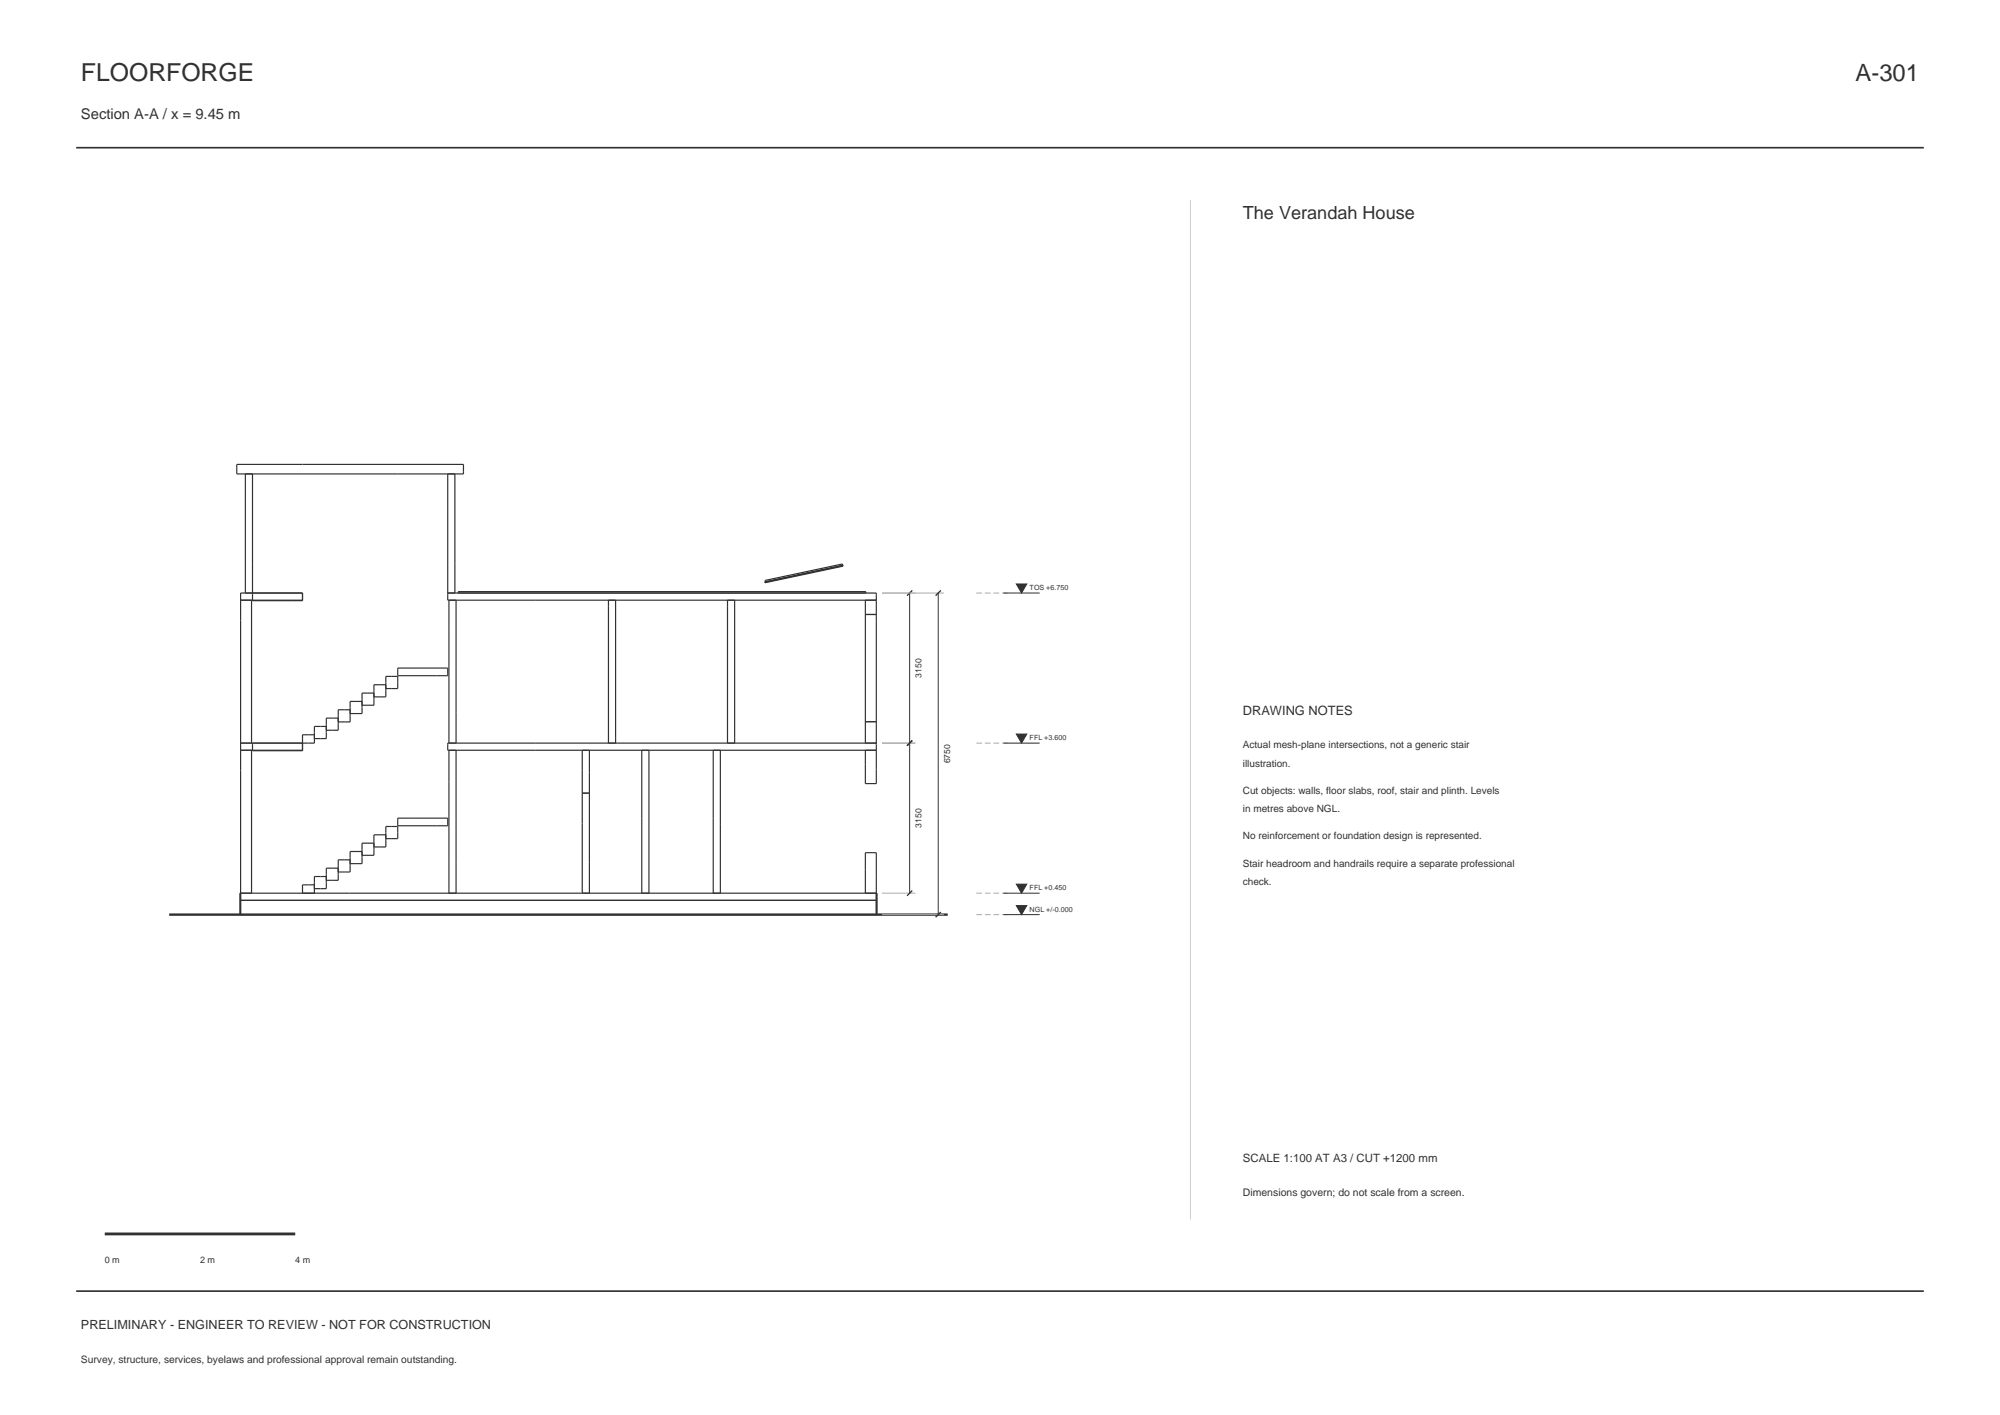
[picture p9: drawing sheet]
<svg xmlns="http://www.w3.org/2000/svg" width="420mm" height="297mm" viewBox="0 0 420 297" stroke-linecap="round" stroke-linejoin="round" font-family="sans-serif">
<defs><g id="words">
<text font-size="5.2" fill="#25372f" x="17" y="17">FLOORFORGE</text>
<text font-size="5" fill="#25372f" x="389.7" y="17">A-301</text>
<text font-size="3.8" fill="#25372f" x="261" y="46">The Verandah House</text>
<text font-size="3.1" fill="#25372f" x="17" y="25">Section A-A / x = 9.45 m</text>
<text font-size="2.7" fill="#25372f" x="261" y="150">DRAWING NOTES</text>
<text font-size="2.6" fill="#25372f" x="17" y="279">PRELIMINARY - ENGINEER TO REVIEW - NOT FOR CONSTRUCTION</text>
<text font-size="2.4" fill="#25372f" x="261" y="244">SCALE 1:100 AT A3 / CUT +1200 mm</text>
<text font-size="2.2" fill="#25372f" x="261" y="251">Dimensions govern; do not scale from a screen.</text>
<g font-size="2.1" fill="#25372f">
<text x="261" y="157">Actual mesh-plane intersections, not a generic stair</text>
<text x="261" y="160.9">illustration.</text>
<text x="261" y="166.6">Cut objects: walls, floor slabs, roof, stair and plinth. Levels</text>
<text x="261" y="170.5">in metres above NGL.</text>
<text x="261" y="176.2">No reinforcement or foundation design is represented.</text>
<text x="261" y="181.9">Stair headroom and handrails require a separate professional</text>
<text x="261" y="185.8">check.</text>
<text x="17" y="286">Survey, structure, services, byelaws and professional approval remain outstanding.</text>
</g>
<g font-size="1.9" fill="#25372f">
<text x="22" y="265">0 m</text>
<text x="42" y="265">2 m</text>
<text x="62" y="265">4 m</text>
</g>
<g font-size="1.8" fill="#25372f">
<text x="193.5" y="142.2" transform="rotate(-90 193.5 142.2)">3150</text>
<text x="199.5" y="160.2" transform="rotate(-90 199.5 160.2)">6750</text>
<text x="193.5" y="173.7" transform="rotate(-90 193.5 173.7)">3150</text>
</g>
<g font-size="1.5" fill="#25372f">
<text x="216.2" y="123.9">TOS +6.750</text>
<text x="216.2" y="155.4">FFL +3.600</text>
<text x="216.2" y="191.4">NGL +/-0.000</text>
<text x="216.2" y="186.9">FFL +0.450</text>
</g>
</g></defs>
<path d="M16 31h388M16 271h388" fill="none" stroke="#25372f" stroke-width=".35"/>
<g fill="none" stroke="#25372f" stroke-width=".25">
<path d="M49.7 97.5h47.6v2h-47.6zM51.5 99.5v25M53 99.5v26.6h10.5v-1.6h-13v67.5M94 99.5v26.5h90M95.5 99.5v25M50.5 126h13M52.8 126v30M94 124.5h90v40h-2.3v-7M94.3 126v30M95.8 126v30M96.2 124.5v-.3h85.6v.3M127.8 126v30"/>
<path d="M129.3 126v30M152.8 126v30M154.3 126v30M160.6 122.1l16.4-3.5 .1 .2-16.5 3.5zM160.7 121.8l16.2-3.4 .1 .3-16.3 3.5zM181.7 126v30M181.7 129h2.3M50.5 157.5h13M52.8 157.5v30M66 154.2h-2.5v3.4h-10.5v-1.6M68.5 152.5h-2.5v3.5h-15.5M71 150.7h-2.5v4.3h-2.5"/>
<path d="M73.5 149h-2.5v4.3h-2.5M76 147.2h-2.5v4.3h-2.5M78.5 145.5h-2.5v4.3h-2.5M81 143.7h-2.5v4.3h-2.5M81 144.5h2.5v-2.5h-2.5v4.3h-2.5M83.5 140.2h10.5v1.6h-10.5zM94.3 157.5v30M95.8 157.5v30M122.3 157.5v30M123.8 157.5v30M134.8 157.5v30M136.3 157.5v30"/>
<path d="M149.8 157.5v30M151.3 157.5v30M181.7 151.5h2.3M184 156h-90v1.5h90M76 178.7h-2.5v4.3h-2.5M78.5 177h-2.5v4.3h-2.5M81 175.2h-2.5v4.3h-2.5M81 176h2.5v-2.5h-2.5v4.3h-2.5M83.5 171.7h10.5v1.6h-10.5zM122.3 166.5h1.5M50.4 187.5h133.8v4.5h-133.8zM50.5 189h133.5"/>
<path d="M66 185.7h-2.5v1.8M68.5 184h-2.5v3.5M71 182.2h-2.5v4.3h-2.5M73.5 180.5h-2.5v4.3h-2.5M181.7 187.5v-8.5h2.3v13"/>
</g>
<path d="M35.5 192h163.5" fill="none" stroke="#25372f" stroke-width=".5"/>
<path d="M185.2 124.5h13M185.2 156h7M185.2 187.5h7M185.2 192h13" fill="none" stroke="#a8afa4" stroke-width=".21"/>
<path d="M191 124.5v63M197 124.5v67.5M210.7 124.5h7.6M210.7 156h7.6M210.7 192h7.6M210.7 187.5h7.6" fill="none" stroke="#25372f" stroke-width=".21"/>
<path d="M191.6 123.9l-1.1 1.1M197.6 123.9l-1.1 1.1M191.6 155.4l-1.1 1.1M191.6 186.9l-1.1 1.1M197.6 191.4l-1.1 1.1" fill="none" stroke="#25372f" stroke-width=".28"/>
<path d="M205 124.5h7M205 156h7M205 192h7M205 187.5h7" fill="none" stroke="#a8afa4" stroke-width=".21" stroke-dasharray="1.2 .6" stroke-linecap="butt"/>
<g fill="#25372f" stroke="#25372f" stroke-width=".21">
<path d="M213.4 190.1h2.2l-1.1 1.9z"/>
<path d="M213.4 185.6h2.2l-1.1 1.9z"/>
<path d="M213.4 154.1h2.2l-1.1 1.9z"/>
<path d="M213.4 122.6h2.2l-1.1 1.9z"/>
</g>
<path d="M250 42v214" fill="none" stroke="#c9d0c7" stroke-width=".21"/>
<path d="M22 259h40" fill="none" stroke="#25372f" stroke-width=".6"/>
<use href="#words"/>
</svg>
